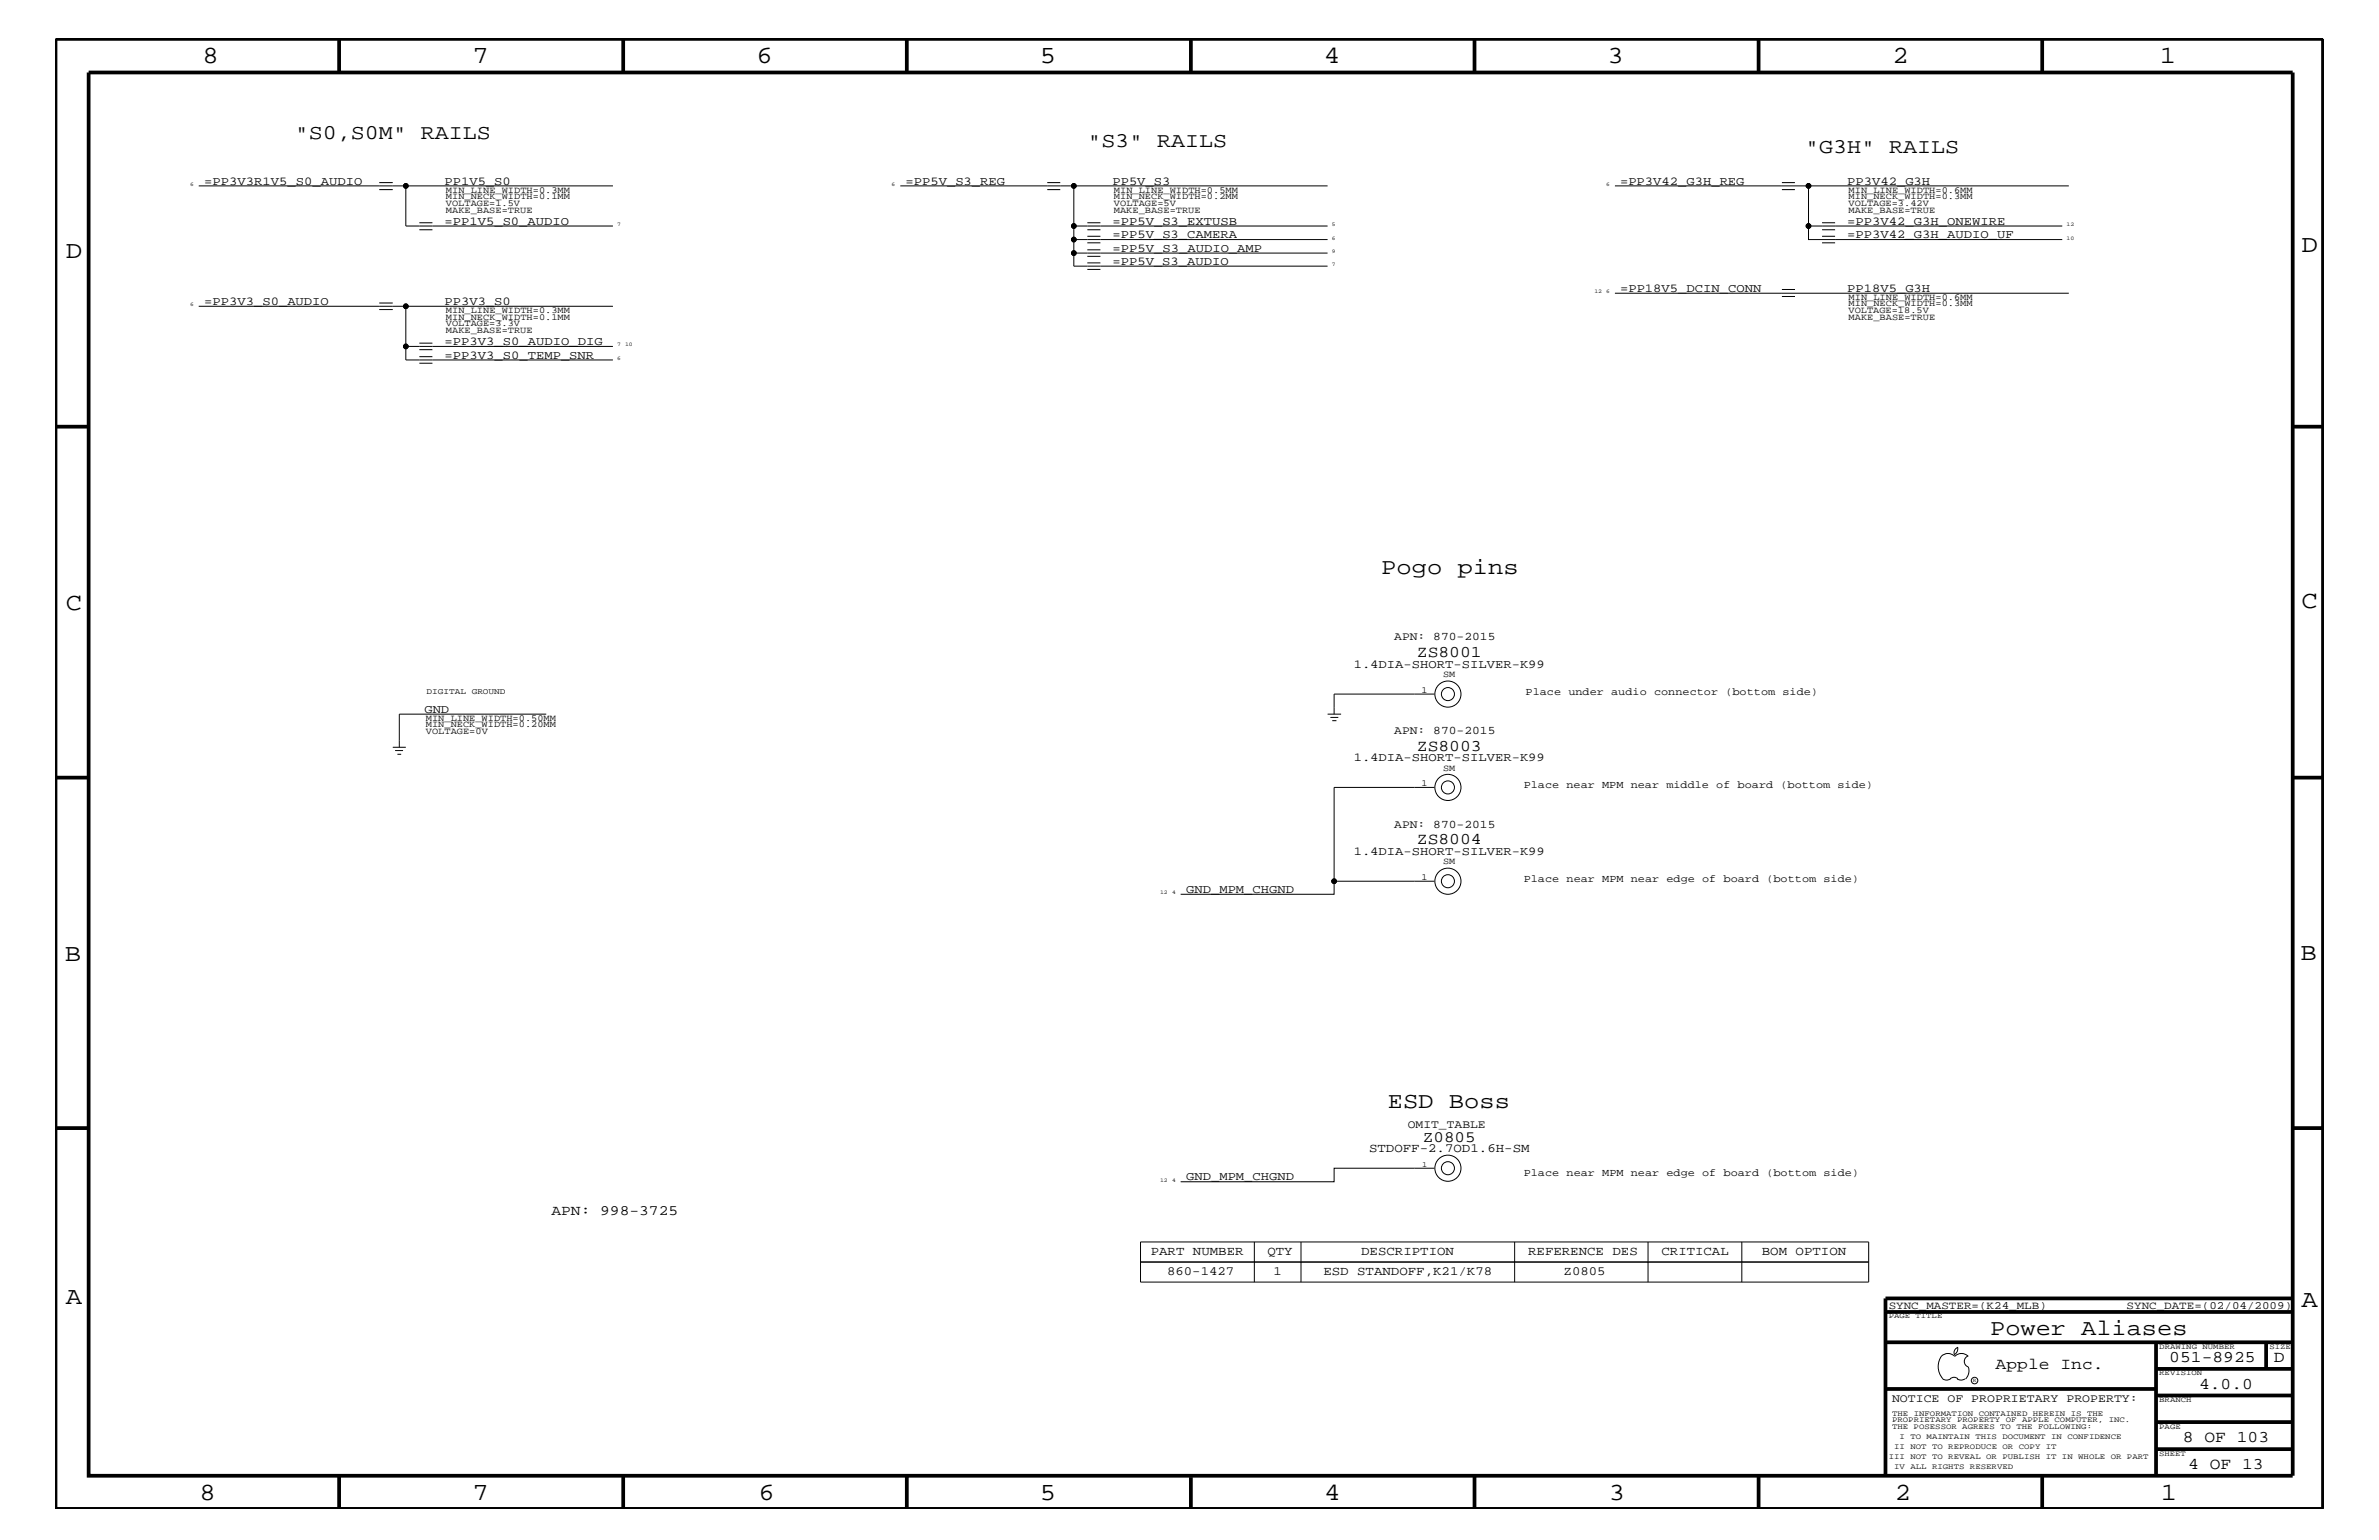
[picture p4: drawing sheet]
<svg xmlns="http://www.w3.org/2000/svg" width="432mm" height="279mm" viewBox="0 0 432 279" stroke-linecap="round" stroke-linejoin="round" font-family="sans-serif">
<defs><g id="words">
<g font-size="4.5">
<text x="36.7" y="11.5">8</text>
<text x="85.8" y="11.5">7</text>
<text x="137.3" y="11.5">6</text>
<text x="188.7" y="11.5">5</text>
<text x="240.3" y="11.5">4</text>
<text x="291.8" y="11.5">3</text>
<text x="343.5" y="11.5">2</text>
<text x="392" y="11.5">1</text>
<text x="11.9" y="46.8">D</text>
<text x="417.7" y="45.7">D</text>
<text x="11.9" y="110.6">C</text>
<text x="417.7" y="110.3">C</text>
<text x="11.8" y="174.3">B</text>
<text x="417.6" y="174.2">B</text>
<text x="11.9" y="236.7">A</text>
<text x="417.7" y="237.1">A</text>
<text x="36.2" y="272.1">8</text>
<text x="85.8" y="272.1">7</text>
<text x="137.7" y="272.1">6</text>
<text x="188.7" y="272.1">5</text>
<text x="240.4" y="272.1">4</text>
<text x="292" y="272.1">3</text>
<text x="343.9" y="272.1">2</text>
<text x="392.2" y="272.1">1</text>
</g>
<g font-size="4.1">
<text x="250.7" y="104.1">Pogo pins</text>
<text x="251.9" y="201">ESD Boss</text>
<text x="361.2" y="242.3">Power Aliases</text>
</g>
<g font-size="3.8">
<text x="53.5" y="25.3">&quot;S0,S0M&quot; RAILS</text>
<text x="197.4" y="26.6">&quot;S3&quot; RAILS</text>
<text x="327.7" y="27.7">&quot;G3H&quot; RAILS</text>
</g>
<g font-size="3">
<text x="257.2" y="119.2">ZS8001</text>
<text x="257.2" y="136.2">ZS8003</text>
<text x="257.2" y="153.2">ZS8004</text>
<text x="362.2" y="248.4">Apple Inc.</text>
<text x="393.7" y="247.1">051-8925</text>
<text x="399.2" y="252">4.0.0</text>
<text x="412.7" y="247.1">D</text>
<text x="396.2" y="261.6">8 OF 103</text>
<text x="397.2" y="266.6">4 OF 13</text>
</g>
<text font-size="2.9" x="258.3" y="207.1">Z0805</text>
<text font-size="2.6" x="100.1" y="220.4">APN: 998-3725</text>
<g font-size="2.3">
<text x="248.5" y="209.1">STDOFF-2.7OD1.6H-SM</text>
<text x="208.9" y="227.7">PART NUMBER</text>
<text x="230" y="227.7">QTY</text>
<text x="247.1" y="227.7">DESCRIPTION</text>
<text x="277.4" y="227.7">REFERENCE DES</text>
<text x="301.6" y="227.7">CRITICAL</text>
<text x="319.8" y="227.7">BOM OPTION</text>
<text x="211.8" y="231.3">860-1427</text>
<text x="231.1" y="231.3">1</text>
<text x="240.2" y="231.3">ESD STANDOFF,K21/K78</text>
<text x="283.8" y="231.3">Z0805</text>
</g>
<g font-size="2.2">
<text x="37.1" y="33.6">=PP3V3R1V5_S0_AUDIO</text>
<text x="80.7" y="33.6">PP1V5_S0</text>
<text x="164.3" y="33.6">=PP5V_S3_REG</text>
<text x="201.9" y="33.6">PP5V_S3</text>
<text x="294" y="33.6">=PP3V42_G3H_REG</text>
<text x="335.3" y="33.6">PP3V42_G3H</text>
<text x="80.7" y="40.8">=PP1V5_S0_AUDIO</text>
<text x="201.9" y="40.8">=PP5V_S3_EXTUSB</text>
<text x="335.3" y="40.8">=PP3V42_G3H_ONEWIRE</text>
<text x="201.9" y="45.7">=PP5V_S3_AUDIO_AMP</text>
<text x="201.9" y="43.2">=PP5V_S3_CAMERA</text>
<text x="335.3" y="43.2">=PP3V42_G3H_AUDIO_UF</text>
<text x="201.9" y="48">=PP5V_S3_AUDIO</text>
<text x="294" y="52.9">=PP18V5_DCIN_CONN</text>
<text x="335.3" y="52.9">PP18V5_G3H</text>
<text x="37.1" y="55.3">=PP3V3_S0_AUDIO</text>
<text x="80.7" y="55.3">PP3V3_S0</text>
<text x="80.7" y="65.1">=PP3V3_S0_TEMP_SNR</text>
<text x="80.7" y="62.6">=PP3V3_S0_AUDIO_DIG</text>
<text x="245.7" y="121.2">1.4DIA-SHORT-SILVER-K99</text>
<text x="77" y="129.3">GND</text>
<text x="245.7" y="138.1">1.4DIA-SHORT-SILVER-K99</text>
<text x="245.7" y="155.1">1.4DIA-SHORT-SILVER-K99</text>
<text x="215.3" y="162">GND_MPM_CHGND</text>
<text x="215.3" y="214.2">GND_MPM_CHGND</text>
</g>
<g font-size="2.1">
<text x="253.1" y="116.2">APN: 870-2015</text>
<text x="253.1" y="133.2">APN: 870-2015</text>
<text x="253.1" y="150.1">APN: 870-2015</text>
<text x="255.5" y="204.7">OMIT_TABLE</text>
<text x="343.4" y="254.4">NOTICE OF PROPRIETARY PROPERTY:</text>
</g>
<g font-size="2">
<text x="342.8" y="237.4">SYNC_MASTER=(K24_MLB)</text>
<text x="386" y="237.4">SYNC_DATE=(02/04/2009)</text>
</g>
<g font-size="1.9">
<text x="276.9" y="126">Place under audio connector (bottom side)</text>
<text x="276.6" y="143">Place near MPM near middle of board (bottom side)</text>
<text x="276.6" y="160">Place near MPM near edge of board (bottom side)</text>
<text x="276.6" y="213.3">Place near MPM near edge of board (bottom side)</text>
</g>
<g font-size="1.7">
<text x="80.9" y="35">MIN_LINE_WIDTH=0.3MM</text>
<text x="202.2" y="35">MIN_LINE_WIDTH=0.5MM</text>
<text x="335.5" y="35">MIN_LINE_WIDTH=0.6MM</text>
<text x="80.9" y="36.2">MIN_NECK_WIDTH=0.1MM</text>
<text x="80.9" y="38.6">MAKE_BASE=TRUE</text>
<text x="80.9" y="37.4">VOLTAGE=1.5V</text>
<text x="202.2" y="36.2">MIN_NECK_WIDTH=0.2MM</text>
<text x="202.2" y="37.4">VOLTAGE=5V</text>
<text x="202.2" y="38.6">MAKE_BASE=TRUE</text>
<text x="335.5" y="36.2">MIN_NECK_WIDTH=0.3MM</text>
<text x="335.5" y="38.6">MAKE_BASE=TRUE</text>
<text x="335.5" y="37.4">VOLTAGE=3.42V</text>
<text x="80.9" y="58">MIN_NECK_WIDTH=0.1MM</text>
<text x="80.9" y="56.8">MIN_LINE_WIDTH=0.3MM</text>
<text x="80.9" y="59.2">VOLTAGE=3.3V</text>
<text x="335.5" y="56.8">VOLTAGE=18.5V</text>
<text x="335.5" y="58">MAKE_BASE=TRUE</text>
<text x="335.5" y="54.4">MIN_LINE_WIDTH=0.6MM</text>
<text x="335.5" y="55.6">MIN_NECK_WIDTH=0.3MM</text>
<text x="80.9" y="60.4">MAKE_BASE=TRUE</text>
<text x="258" y="125.7">1</text>
<text x="262" y="122.9">SM</text>
<text x="77.3" y="131.9">MIN_NECK_WIDTH=0.20MM</text>
<text x="77.3" y="130.8">MIN_LINE_WIDTH=0.50MM</text>
<text x="77.3" y="133.2">VOLTAGE=0V</text>
<text x="258" y="142.6">1</text>
<text x="262" y="139.8">SM</text>
<text x="258" y="159.6">1</text>
<text x="262" y="156.8">SM</text>
</g>
<text font-size="1.5" x="77.4" y="125.9">DIGITAL GROUND</text>
<g font-size="1.4">
<text x="258.1" y="211.7">1</text>
<text x="342.8" y="239.2">PAGE TITLE</text>
<text x="391.9" y="244.7">DRAWING NUMBER</text>
<text x="411.9" y="244.7">SIZE</text>
<text x="391.9" y="249.5">REVISION</text>
<text x="343.4" y="256.8">THE INFORMATION CONTAINED HEREIN IS THE</text>
<text x="391.9" y="254.4">BRANCH</text>
<text x="343.4" y="259.3">THE POSESSOR AGREES TO THE FOLLOWING:</text>
<text x="343.4" y="258">PROPRIETARY PROPERTY OF APPLE COMPUTER, INC.</text>
<text x="343.8" y="262.9">II NOT TO REPRODUCE OR COPY IT</text>
<text x="344.8" y="261.1">I TO MAINTAIN THIS DOCUMENT IN CONFIDENCE</text>
<text x="391.9" y="259.3">PAGE</text>
<text x="342.8" y="264.7">III NOT TO REVEAL OR PUBLISH IT IN WHOLE OR PART</text>
<text x="343.8" y="266.6">IV ALL RIGHTS RESERVED</text>
<text x="391.9" y="264.1">SHEET</text>
</g>
<g font-size="1">
<text x="34.5" y="33.7">6</text>
<text x="161.8" y="33.7">6</text>
<text x="291.5" y="33.7">6</text>
<text x="112" y="41">7</text>
<text x="241.7" y="41">5</text>
<text x="375.1" y="41">12</text>
<text x="241.7" y="43.5">6</text>
<text x="241.7" y="45.9">9</text>
<text x="375.1" y="43.5">10</text>
<text x="241.7" y="48.3">7</text>
<text x="289.4" y="53.2">12 6</text>
<text x="34.5" y="55.6">6</text>
<text x="112" y="62.9">7</text>
<text x="112" y="65.3">6</text>
<text x="113.5" y="62.9">10</text>
<text x="210.6" y="162.2">12</text>
<text x="212.8" y="162.2">4</text>
<text x="210.6" y="214.4">12</text>
<text x="212.8" y="214.4">4</text>
<text x="358.1" y="250.7">R</text>
</g>
</g></defs>
<g fill="none" stroke="#000" stroke-width=".18">
<path d="M36.1 33.7h37.6v7.3h37.6M68.8 34.4h2.5M68.8 33.1h2.5M73.7 33.7h37.6M163.4 33.7h31.5v7.3M190.1 34.4h2.3M190.1 33.1h2.3M194.9 33.7h46.1M293.1 33.7h82.4M323.4 34.4h2.4M323.4 33.1h2.4M328.3 33.7v7.3"/>
<path d="M36.1 55.6h75.2M68.8 56.2h2.5M68.8 55h2.5M73.7 55.6v7.3M76.1 41.7h2.4M76.1 40.4h2.4M194.9 41h46.1M194.9 43.5h46.1M194.9 45.9h46.1M194.9 41v7.3h46.1M197.4 41.7h2.3M197.4 40.4h2.3"/>
<path d="M197.4 44.1h2.3M197.4 42.9h2.3M197.4 46.5h2.3M197.4 45.3h2.3M197.4 48.9h2.3M197.4 47.7h2.3M293.1 53.2h82.4M323.4 53.8h2.4M323.4 52.5h2.4M330.7 41.7h2.4M330.7 40.4h2.4M330.7 44.1h2.4"/>
<path d="M330.7 42.9h2.4M374.3 41h-46v2.5h46M76.1 63.4h2.4M76.1 62.3h2.4M76.1 65.9h2.4M76.1 64.7h2.4M111.3 62.9h-37.6v2.4h37.6M71.3 135.6h2.4M71.7 136.2h1.5M72.1 136.8h.7M99.1 129.6h-26.6v6M241 129.6h2.4"/>
<path d="M241.5 130.2h1.4M241.8 130.8h.8M260.4 125.9h-18.3v3.7M260.4 159.9h-18.3v2.3h-27.8M260.4 142.9h-18.3v17M260.4 211.9h-18.3v2.5h-27.8M207 229h132.2M207 225.3h132.2v7.3h-132.2zM227.7 225.3v7.3M236.1 225.3v7.3M274.9 225.3v7.3M299.1 225.3v7.3"/>
<path d="M316.1 225.3v7.3M352.3 246.1a1.69 1.69 0 0 1 2.5 0 1.72 1.72 0 0 1 2.4 0M352.4 246a3.2 3.2 0 0 0 .4 4.3l.8 .1 .4-.2M354 250.2l.7-.3 .7 .3M355.2 250.2l.7 .2 .7-.2M355.3 244.4v.3a1.18 1.18 0 0 1-.6 1.1M355.4 244.4a.99 .99 0 0 0-.6 1.4M357.2 246a1.04 1.04 0 0 0-.7 1 1.04 1.04 0 0 0 .7 1M357.3 248l.1 .7a2.11 2.11 0 0 1-.6 1.5"/>
<circle cx="73.7" cy="33.7" r=".42"/>
<circle cx="194.9" cy="33.7" r=".42"/>
<circle cx="328.3" cy="33.7" r=".42"/>
<circle cx="73.7" cy="55.6" r=".42"/>
<circle cx="194.9" cy="41" r=".42"/>
<circle cx="194.9" cy="45.9" r=".42"/>
<circle cx="194.9" cy="43.5" r=".42"/>
<circle cx="328.3" cy="41" r=".42"/>
<circle cx="73.7" cy="62.9" r=".42"/>
<circle cx="262.8" cy="125.9" r="2.37"/>
<circle cx="262.8" cy="125.9" r="1.19"/>
<circle cx="242.1" cy="159.9" r=".42"/>
<circle cx="262.8" cy="142.9" r="2.37"/>
<circle cx="262.8" cy="159.9" r="2.37"/>
<circle cx="262.8" cy="159.9" r="1.19"/>
<circle cx="262.8" cy="142.9" r="1.19"/>
<circle cx="262.8" cy="211.9" r="2.37"/>
<circle cx="262.8" cy="211.9" r="1.19"/>
<circle cx="358.4" cy="250.5" r=".59"/>
</g>
<g fill="none" stroke="#000" stroke-width=".68" stroke-linecap="butt">
<path d="M10.1 7.1h411.5v266.7h-411.5zM16.1 13.2h400v254.5h-400zM61.6 7.1v6.1M113.1 7.1v6.1M164.6 7.1v6.1M216.2 7.1v6.1M267.6 7.1v6.1M319.2 7.1v6.1M370.7 7.1v6.1M10.1 77.4h6M416.1 77.4h5.5M10.1 141.1h6"/>
<path d="M416.1 141.1h5.5M10.1 204.7h6M416.1 204.7h5.5M342.2 238h73.9M416.1 235.6h-73.9v32.1M342.2 243.5h73.9M342.2 252h49.1M391.3 243.5v24.2M391.3 258h24.8M391.3 253.2h24.8M391.3 248.4h24.8M411.3 243.5v4.9"/>
<path d="M61.6 267.7v6.1M113.1 267.7v6.1M164.6 267.7v6.1M216.2 268v5.8M267.6 267.7v6.1M319.2 267.7v6.1M370.7 267.7v6.1M391.3 262.9h24.8"/>
</g>
<g fill="#000">
<circle cx="73.7" cy="33.7" r=".42"/>
<circle cx="194.9" cy="33.7" r=".42"/>
<circle cx="328.3" cy="33.7" r=".42"/>
<circle cx="73.7" cy="55.6" r=".42"/>
<circle cx="194.9" cy="41" r=".42"/>
<circle cx="194.9" cy="45.9" r=".42"/>
<circle cx="194.9" cy="43.5" r=".42"/>
<circle cx="328.3" cy="41" r=".42"/>
<circle cx="73.7" cy="62.9" r=".42"/>
<circle cx="242.1" cy="159.9" r=".42"/>
</g>
<use href="#words"/>
</svg>
